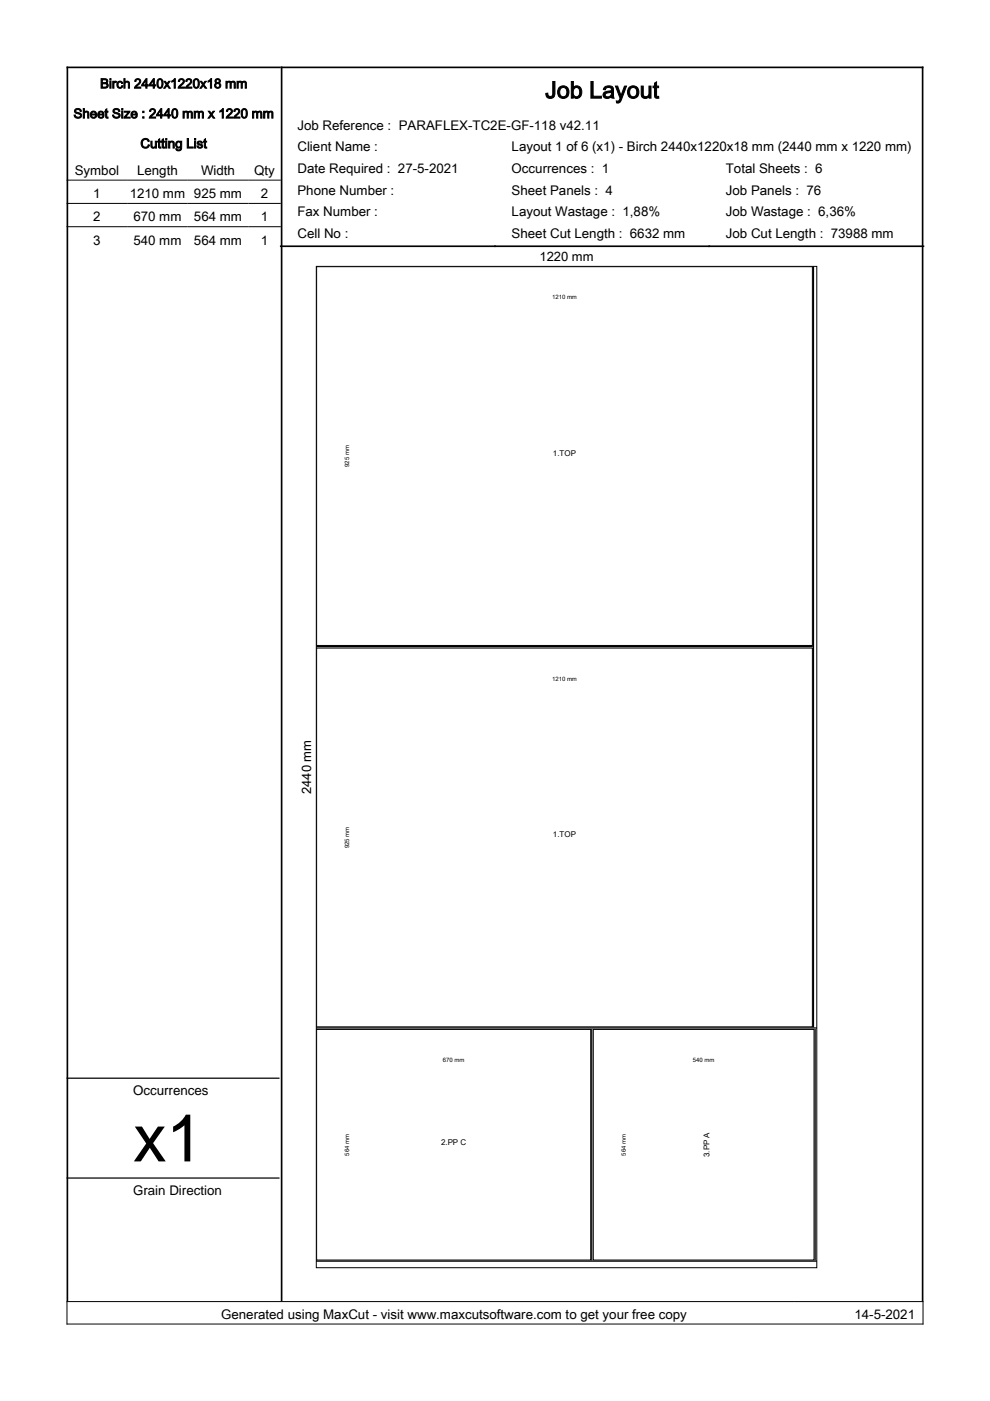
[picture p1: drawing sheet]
<svg xmlns="http://www.w3.org/2000/svg" width="210mm" height="297mm" viewBox="0 0 210 297" stroke-linecap="round" stroke-linejoin="round" font-family="sans-serif">
<defs><g id="words">
<text font-size="14.1" x="28.2" y="246.2">x1</text>
<text font-size="4.9" x="115.6" y="20.8">Job Layout</text>
<g font-size="2.8">
<text x="21.2" y="18.7">Birch 2440x1220x18 mm</text>
<text x="15.6" y="25">Sheet Size : 2440 mm x 1220 mm</text>
<text x="63.1" y="27.5">Job Reference : PARAFLEX-TC2E-GF-118 v42.11</text>
<text x="29.8" y="31.4">Cutting List</text>
<text x="63.1" y="32.1">Client Name :</text>
<text x="108.5" y="32.1">Layout 1 of 6 (x1) - Birch 2440x1220x18 mm (2440 mm x 1220 mm)</text>
<text x="15.8" y="37">Symbol</text>
<text x="19.7" y="42">1</text>
<text x="27.5" y="42">1210 mm 925 mm</text>
<text x="29.1" y="37">Length</text>
<text x="42.6" y="37">Width</text>
<text x="53.9" y="37">Qty</text>
<text x="55.3" y="42">2</text>
<text x="63.1" y="36.7">Date Required : 27-5-2021</text>
<text x="63.1" y="41.3">Phone Number :</text>
<text x="108.5" y="36.7">Occurrences : 1</text>
<text x="108.5" y="41.3">Sheet Panels : 4</text>
<text x="153.9" y="36.7">Total Sheets : 6</text>
<text x="153.9" y="41.3">Job Panels : 76</text>
<text x="19.7" y="46.9">2</text>
<text x="28.3" y="46.9">670 mm</text>
<text x="41.1" y="46.9">564 mm</text>
<text x="55.3" y="46.9">1</text>
<text x="63.1" y="45.9">Fax Number :</text>
<text x="108.5" y="45.9">Layout Wastage : 1,88%</text>
<text x="153.9" y="45.9">Job Wastage : 6,36%</text>
<text x="19.7" y="51.9">3</text>
<text x="28.3" y="51.9">540 mm</text>
<text x="41.1" y="51.9">564 mm</text>
<text x="55.3" y="51.9">1</text>
<text x="63.1" y="50.4">Cell No :</text>
<text x="108.5" y="50.4">Sheet Cut Length : 6632 mm</text>
<text x="153.9" y="50.4">Job Cut Length : 73988 mm</text>
<text x="114.4" y="55.4">1220 mm</text>
<text x="66" y="168.4" transform="rotate(-90 66 168.4)">2440 mm</text>
<text x="28.2" y="232.1">Occurrences</text>
<text x="28.2" y="253.3">Grain Direction</text>
<text x="46.9" y="279.8">Generated using MaxCut - visit www.maxcutsoftware.com to get your free copy</text>
<text x="181.2" y="279.8">14-5-2021</text>
</g>
<g font-size="1.7">
<text x="117.2" y="96.7">1.TOP</text>
<text x="117.2" y="177.6">1.TOP</text>
<text x="93.5" y="242.7">2.PP C</text>
<text x="150.5" y="245.3" transform="rotate(-90 150.5 245.3)">3.PP A</text>
</g>
<g font-size="1.3">
<text x="117" y="63.5">1210 mm</text>
<text x="74" y="99" transform="rotate(-90 74 99)">925 mm</text>
<text x="117" y="144.3">1210 mm</text>
<text x="74" y="179.8" transform="rotate(-90 74 179.8)">925 mm</text>
<text x="93.9" y="225.2">670 mm</text>
<text x="146.9" y="225.1">540 mm</text>
<text x="74" y="245" transform="rotate(-90 74 245)">564 mm</text>
<text x="132.7" y="245" transform="rotate(-90 132.7 245)">564 mm</text>
</g>
</g></defs>
<path d="M14.1 14.3h181.7M14.3 14.1v261.8M59.7 14.1v261.8M195.6 14.1v261.8M59.5 52.2h136.3" fill="none" stroke="#000" stroke-width=".35"/>
<path d="M14.1 38.2h45.4M14.1 43.1h45.4M14.1 48.1h45.4" fill="none" stroke="#000" stroke-width=".21"/>
<g fill="#fff" stroke="#000" stroke-width=".21">
<path d="M67.1 56.5h106.1v212.3h-106.1z"/>
<path d="M67.1 56.5h105.1v80.4h-105.1z"/>
<path d="M67.1 137.4h105.1v80.3h-105.1z"/>
<path d="M67.1 218.3h58.1v48.8h-58.1z"/>
<path d="M125.8 218.3h46.8v48.8h-46.8z"/>
</g>
<path d="M172.5 56.4v161.4M67 137.1h105.3M67 217.9h106.2M125.5 218.2v49.1M172.8 218.2v49.1M67 267.4h106.2" fill="none" stroke="#000" stroke-width=".27"/>
<path d="M14.1 228.6h45.2M14.1 249.8h45.2" fill="none" stroke="#000" stroke-width=".26"/>
<path d="M14.1 276h181.7M14.2 275.9v4.9M195.7 275.9v4.9M14.1 280.7h181.7" fill="none" stroke="#000" stroke-width=".21"/>
<use href="#words"/>
</svg>
